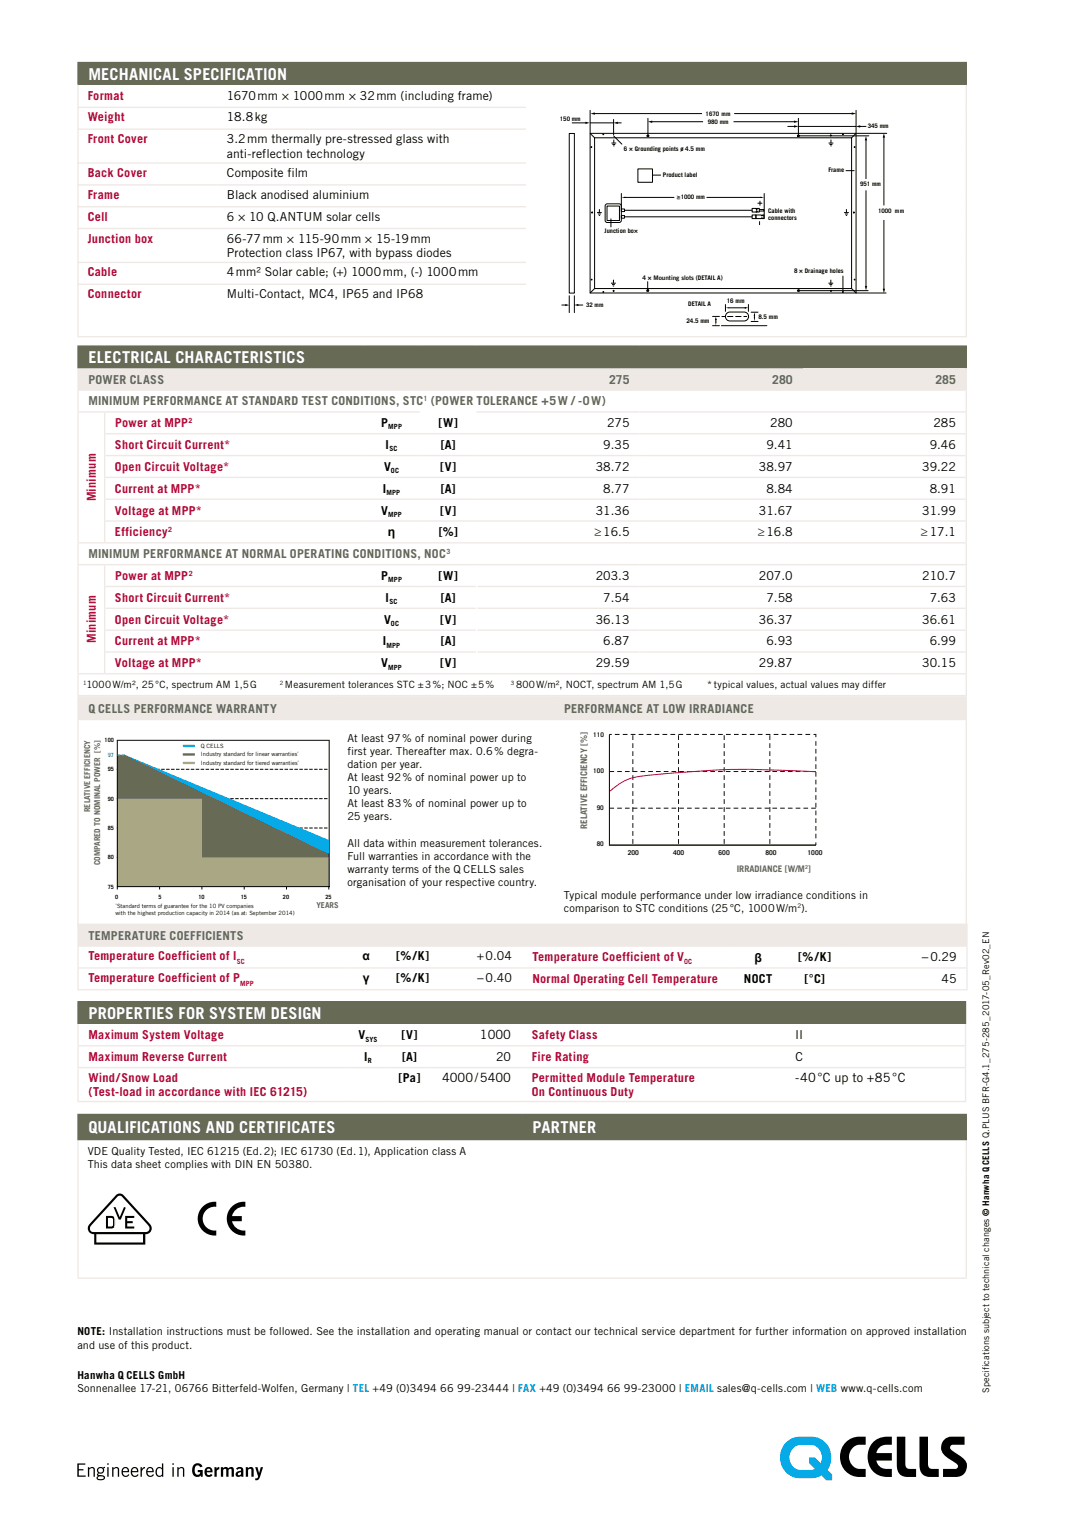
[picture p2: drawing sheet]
<svg xmlns="http://www.w3.org/2000/svg" width="210mm" height="297mm" viewBox="0 0 210 297" stroke-linecap="round" stroke-linejoin="round" font-family="sans-serif">
<defs><g id="words">
<g font-size="3.2" fill="#fff">
<text x="17.1" y="15.4">MECHANICAL SPECIFICATION</text>
<text x="17.1" y="70.4">ELECTRICAL CHARACTERISTICS</text>
<text x="17.1" y="197.6">PROPERTIES FOR SYSTEM DESIGN</text>
<text x="17.1" y="219.8">QUALIFICATIONS AND CERTIFICATES</text>
<text x="103.3" y="219.8">PARTNER</text>
</g>
<g font-size="2.5">
<text x="93.1" y="201.6">1000</text>
<text x="85.7" y="209.9">4000/5400</text>
<text x="154.2" y="209.9">-40°C up to +85°C</text>
</g>
<g font-size="2.4" fill="#b30838">
<text x="17" y="19.3">Format</text>
<text x="17" y="23.5">Weight</text>
<text x="17" y="27.8">Front Cover</text>
<text x="17" y="34.4">Back Cover</text>
<text x="17" y="38.6">Frame</text>
<text x="17" y="42.8">Cell</text>
<text x="17" y="47.1">Junction box</text>
<text x="17" y="53.6">Cable</text>
<text x="17" y="57.9">Connector</text>
<text x="22.3" y="82.9">Power at MPP</text>
<text x="22.3" y="87.1">Short Circuit Current*</text>
<text x="22.3" y="95.6">Current at MPP*</text>
<text x="22.3" y="91.4">Open Circuit Voltage*</text>
<text x="18.6" y="97.2" transform="rotate(-90 18.6 97.2)">Minimum</text>
<text x="22.3" y="99.8">Voltage at MPP*</text>
<text x="22.3" y="104.1">Efficiency</text>
<text x="22.3" y="112.5">Power at MPP</text>
<text x="22.3" y="116.8">Short Circuit Current*</text>
<text x="18.6" y="124.7" transform="rotate(-90 18.6 124.7)">Minimum</text>
<text x="22.3" y="125.2">Current at MPP*</text>
<text x="22.3" y="121">Open Circuit Voltage*</text>
<text x="22.3" y="129.5">Voltage at MPP*</text>
<text x="17.1" y="190.5">Temperature Coefficient of P</text>
<text x="17.1" y="186.3">Temperature Coefficient of I</text>
<text x="103.2" y="190.7">Normal Operating Cell Temperature</text>
<text x="103.3" y="186.5">Temperature Coefficient of V</text>
<text x="17.1" y="201.6">Maximum System Voltage</text>
<text x="103.1" y="201.6">Safety Class</text>
<text x="17.1" y="205.9">Maximum Reverse Current</text>
<text x="17.1" y="209.8">Wind/Snow Load</text>
<text x="103.1" y="209.8">Permitted Module Temperature</text>
<text x="103.1" y="205.9">Fire Rating</text>
<text x="17.1" y="212.7">(Test-load in accordance with IEC 61215)</text>
<text x="103.1" y="212.7">On Continuous Duty</text>
</g>
<g font-size="2.4">
<text x="44" y="19.3">1670mm × 1000mm × 32mm (including frame)</text>
<text x="44" y="23.5">18.8kg</text>
<text x="44" y="27.8">3.2mm thermally pre-stressed glass with</text>
<text x="44" y="30.6">anti-reflection technology</text>
<text x="44" y="34.4">Composite film</text>
<text x="44" y="38.6">Black anodised aluminium</text>
<text x="44" y="42.8">6 × 10 Q.ANTUM solar cells</text>
<text x="44" y="47.1">66-77mm × 115-90mm × 15-19mm</text>
<text x="44" y="49.9">Protection class IP67, with bypass diodes</text>
<text x="44" y="53.6">4mm² Solar cable; (+) 1000mm, (-) 1000mm</text>
<text x="44" y="57.9">Multi-Contact, MC4, IP65 and IP68</text>
<text x="73.9" y="82.9">P</text>
<text x="85" y="82.9">[W]</text>
<text x="117.7" y="82.9">275</text>
<text x="149.4" y="82.9">280</text>
<text x="181" y="82.9">285</text>
<text x="74.8" y="87.1">I</text>
<text x="85.5" y="87.1">[A]</text>
<text x="117" y="87.1">9.35</text>
<text x="148.6" y="87.1">9.41</text>
<text x="180.3" y="87.1">9.46</text>
<text x="74.2" y="95.6">I</text>
<text x="74.5" y="91.4">V</text>
<text x="85.4" y="91.4">[V]</text>
<text x="85.5" y="95.6">[A]</text>
<text x="115.5" y="91.4">38.72</text>
<text x="117" y="95.6">8.77</text>
<text x="147.2" y="91.4">38.97</text>
<text x="148.6" y="95.6">8.84</text>
<text x="178.8" y="91.4">39.22</text>
<text x="180.3" y="95.6">8.91</text>
<text x="73.9" y="99.8">V</text>
<text x="85.4" y="99.8">[V]</text>
<text x="115.5" y="99.8">31.36</text>
<text x="147.2" y="99.8">31.67</text>
<text x="178.8" y="99.8">31.99</text>
<text x="75.2" y="104.1">η</text>
<text x="85.1" y="104.1">[%]</text>
<text x="115.2" y="104.1">≥16.5</text>
<text x="146.9" y="104.1">≥16.8</text>
<text x="178.5" y="104.1">≥17.1</text>
<text x="73.9" y="112.5">P</text>
<text x="85" y="112.5">[W]</text>
<text x="115.5" y="112.5">203.3</text>
<text x="147.2" y="112.5">207.0</text>
<text x="178.8" y="112.5">210.7</text>
<text x="74.8" y="116.8">I</text>
<text x="85.5" y="116.8">[A]</text>
<text x="117" y="116.8">7.54</text>
<text x="148.6" y="116.8">7.58</text>
<text x="180.3" y="116.8">7.63</text>
<text x="74.2" y="125.2">I</text>
<text x="74.5" y="121">V</text>
<text x="85.4" y="121">[V]</text>
<text x="85.5" y="125.2">[A]</text>
<text x="115.5" y="121">36.13</text>
<text x="117" y="125.2">6.87</text>
<text x="147.2" y="121">36.37</text>
<text x="148.6" y="125.2">6.93</text>
<text x="178.8" y="121">36.61</text>
<text x="180.3" y="125.2">6.99</text>
<text x="73.9" y="129.5">V</text>
<text x="85.4" y="129.5">[V]</text>
<text x="115.5" y="129.5">29.59</text>
<text x="147.2" y="129.5">29.87</text>
<text x="178.8" y="129.5">30.15</text>
<text x="70.3" y="186.3">α</text>
<text x="70.4" y="190.5">γ</text>
<text x="76.8" y="190.5">[%/K]</text>
<text x="76.8" y="186.3">[%/K]</text>
<text x="92.4" y="190.5">−0.40</text>
<text x="92.4" y="186.3">+0.04</text>
<text x="144.3" y="190.7">NOCT</text>
<text x="146.3" y="186.5">β</text>
<text x="154.8" y="186.5">[%/K]</text>
<text x="156" y="190.7">[°C]</text>
<text x="178.7" y="186.5">−0.29</text>
<text x="182.6" y="190.7">45</text>
<text x="69.5" y="201.6">V</text>
<text x="77.8" y="201.6">[V]</text>
<text x="154.2" y="201.6">II</text>
<text x="70.6" y="205.9">I</text>
<text x="77.3" y="209.8">[Pa]</text>
<text x="78" y="205.9">[A]</text>
<text x="96.2" y="205.9">20</text>
<text x="154.2" y="205.9">C</text>
</g>
<g font-size="2.4" fill="#676a54">
<text x="17.1" y="74.4">POWER CLASS</text>
<text x="118.1" y="74.4">275</text>
<text x="149.7" y="74.4">280</text>
<text x="181.4" y="74.4">285</text>
<text x="17.1" y="78.7">MINIMUM PERFORMANCE AT STANDARD TEST CONDITIONS, STC (POWER TOLERANCE +5W / -0W)</text>
<text x="17.1" y="108.3">MINIMUM PERFORMANCE AT NORMAL OPERATING CONDITIONS, NOC</text>
<text x="17.1" y="138.3">Q CELLS PERFORMANCE WARRANTY</text>
<text x="109.4" y="138.3">PERFORMANCE AT LOW IRRADIANCE</text>
<text x="17.1" y="182.3">TEMPERATURE COEFFICIENTS</text>
</g>
<g font-size="2.1">
<text x="67.4" y="143.9">At least 97% of nominal power during</text>
<text x="67.4" y="146.5">first year. Thereafter max. 0.6% degra-</text>
<text x="67.4" y="149">dation per year.</text>
<text x="67.4" y="151.5">At least 92% of nominal power up to</text>
<text x="67.4" y="154.1">10 years.</text>
<text x="67.4" y="156.6">At least 83% of nominal power up to</text>
<text x="67.4" y="159.2">25 years.</text>
<text x="67.4" y="164.2">All data within measurement tolerances.</text>
<text x="67.4" y="166.8">Full warranties in accordance with the</text>
<text x="67.4" y="169.3">warranty terms of the Q CELLS sales</text>
<text x="67.4" y="171.9">organisation of your respective country.</text>
<text x="109.4" y="174.4">Typical module performance under low irradiance conditions in</text>
<text x="109.4" y="176.9">comparison to STC conditions (25°C, 1000W/m ).</text>
<text x="17" y="224">VDE Quality Tested, IEC 61215 (Ed.2); IEC 61730 (Ed.1), Application class A</text>
<text x="17" y="226.5">This data sheet complies with DIN EN 50380.</text>
<text x="15" y="259.1">NOTE: Installation instructions must be followed. See the installation and operating manual or contact our technical service department for further information on approved installation</text>
<text x="15" y="261.6">and use of this product.</text>
<text x="15" y="267.5">Hanwha Q CELLS GmbH</text>
<text x="15" y="270.1">Sonnenallee 17-21, 06766 Bitterfeld-Wolfen, Germany | TEL +49 (0)3494 66 99-23444 | FAX +49 (0)3494 66 99-23000 | EMAIL sales@q-cells.com | WEB www.q-cells.com</text>
</g>
<g font-size="1.9">
<text x="16.8" y="133.5">1000W/m², 25°C, spectrum AM 1,5G</text>
<text x="55.3" y="133.5">Measurement tolerances STC ±3%; NOC ±5%</text>
<text x="100.1" y="133.5">800W/m², NOCT, spectrum AM 1,5G</text>
<text x="137.1" y="133.5">* typical values, actual values may differ</text>
</g>
<g font-size="1.8" fill="#676a54">
<text x="113.8" y="160.8" transform="rotate(-90 113.8 160.8)">RELATIVE EFFICIENCY [%]</text>
<text x="142.9" y="169.1">IRRADIANCE [W/M ]</text>
</g>
<text font-size="1.8" x="191.8" y="270.2" transform="rotate(-90 191.8 270.2)">Specifications subject to technical changes © Hanwha Q CELLS Q.PLUS BFR-G4.1_275-285_2017-05_Rev02_EN</text>
<g font-size="1.6" fill="#676a54">
<text x="17.5" y="157.5" transform="rotate(-90 17.5 157.5)">RELATIVE EFFICIENCY</text>
<text x="19.4" y="167.9" transform="rotate(-90 19.4 167.9)">COMPARED TO NOMINAL POWER [%]</text>
<text x="61.4" y="176.2">YEARS</text>
</g>
<g font-size="1.5" fill="#a8a78d">
<text x="114.2" y="156.3" transform="rotate(-90 114.2 156.3)">Relative efficiency [%]</text>
<text x="148.4" y="168.5">Irradiance [W/m²]</text>
</g>
<g font-size="1.4" fill="#676a54">
<text x="82.1" y="77.9">1</text>
<text x="86.5" y="107.5">3</text>
</g>
<g font-size="1.4" fill="#b30838">
<text x="36.6" y="82.1">2</text>
<text x="32.6" y="103.3">2</text>
<text x="36.6" y="111.7">2</text>
<text x="45.9" y="187">SC</text>
<text x="46.6" y="191.3">MPP</text>
<text x="132.6" y="186.9">OC</text>
</g>
<g font-size="1.4">
<text x="75.3" y="83.3">MPP</text>
<text x="75.5" y="87.6">SC</text>
<text x="75.8" y="91.8">OC</text>
<text x="74.9" y="96">MPP</text>
<text x="75.3" y="100.3">MPP</text>
<text x="75.3" y="113">MPP</text>
<text x="75.5" y="117.2">SC</text>
<text x="74.9" y="125.7">MPP</text>
<text x="75.8" y="121.4">OC</text>
<text x="75.3" y="129.9">MPP</text>
<text x="70.8" y="202.1">SYS</text>
<text x="71.3" y="206.3">R</text>
</g>
<g font-size="1.3" fill="#11100f">
<text x="121.7" y="165.9">200</text>
<text x="130.5" y="165.9">400</text>
<text x="139.3" y="165.9">600</text>
<text x="148.4" y="165.9">800</text>
<text x="156.6" y="165.9">1000</text>
</g>
<g font-size="1.2">
<text x="108.6" y="23.5">150 mm</text>
<text x="136.8" y="22.4">1670 mm</text>
<text x="121" y="29.2">6 × Grounding points ø 4.5 mm</text>
<text x="137.2" y="24">980 mm</text>
<text x="168.3" y="24.9">345 mm</text>
<text x="128.5" y="34.4">Product label</text>
<text x="160.6" y="33.5">Frame</text>
<text x="166.8" y="36">951 mm</text>
<text x="131.3" y="38.7">≥1000 mm</text>
<text x="148.9" y="41.3">Cable with</text>
<text x="170.3" y="41.4">1000 mm</text>
<text x="117.2" y="45.2">Junction bo×</text>
<text x="148.9" y="42.7">connectors</text>
<text x="154" y="53">8 × Drainage holes</text>
<text x="113.6" y="59.6">32 mm</text>
<text x="124.6" y="54.2">4 × Mounting slots (DETAIL A)</text>
<text x="133.4" y="59.3">DETAIL A</text>
<text x="140.9" y="58.8">16 mm</text>
<text x="133.1" y="62.6">24.5 mm</text>
<text x="147.1" y="61.9">8.5 mm</text>
<text x="154.6" y="176.2">2</text>
</g>
<g font-size="1.2" fill="#11100f">
<text x="115" y="143">110</text>
<text x="115" y="150.1">100</text>
<text x="115.7" y="157.1">90</text>
<text x="115.7" y="164.1">80</text>
</g>
<g font-size="1.1">
<text x="16.1" y="132.9">1</text>
<text x="54.2" y="132.9">2</text>
<text x="99" y="132.9">3</text>
<text x="20.3" y="143.9">100</text>
<text x="20.9" y="149.6">95</text>
<text x="39" y="145.1">Q CELLS</text>
<text x="39" y="148.4">Industry standard for tiered warranties</text>
<text x="39" y="146.7">Industry standard for linear warranties</text>
<text x="20.9" y="155.3">90</text>
<text x="20.9" y="161">85</text>
<text x="20.9" y="166.7">80</text>
<text x="20.9" y="172.4">75</text>
<text x="22.3" y="174.3">0</text>
<text x="22.4" y="177.6">with the highest production capacity in 2014 (as at: September 2014)</text>
<text x="22.7" y="176.2">Standard terms of guarantee for the 10 PV companies</text>
<text x="30.7" y="174.3">5</text>
<text x="38.5" y="174.3">10</text>
<text x="46.7" y="174.3">15</text>
<text x="54.9" y="174.3">20</text>
<text x="63.1" y="174.3">25</text>
</g>
<text font-size="1.1" fill="#00aeef" x="20.9" y="146.8">97</text>
<text font-size="1" fill="#676a54" x="156.1" y="168.5">2</text>
<g font-size=".7">
<text x="57.6" y="146.3">*</text>
<text x="57.7" y="148">*</text>
<text x="22.4" y="175.8">*</text>
</g>
</g></defs>
<path d="M15.1 12.1h172.3v4.3h-172.3z" fill="#676a54"/>
<path d="M15.1 16.4v48.8M187.4 16.4v48.8M15 65.3h172.5" fill="none" stroke="#efe9e5" stroke-width=".26"/>
<path d="M15 12.1h172.5M15.1 12.3v4.1M187.4 12.3v4.1" fill="none" stroke="#676a54" stroke-width=".26"/>
<g fill="#000">
<path d="M15 283.9h1.5v.2h-1.2v.9h.9v.2h-.9v1h1.3v.3h-1.6zM17 284.6h.3v.3a.59 .59 0 0 1 .6-.3 .59 .59 0 0 1 .5 .5v1.4h-.3v-1.4a.45 .45 0 0 0-.4-.3 .45 .45 0 0 0-.4 .3v1.4h-.3zM21.7 284.6h.3v.3a.59 .59 0 0 1 .6-.3 .59 .59 0 0 1 .5 .5v1.4h-.3v-1.4a.45 .45 0 0 0-.4-.3 .45 .45 0 0 0-.4 .3v1.4h-.3zM27.3 284.6h.2v.4l.3-.3 .3-.1v.2l-.4 .2-.2 .4v1.1h-.2zM34.4 284.6h.2v.3a.59 .59 0 0 1 .7-.3 .59 .59 0 0 1 .4 .5v1.4h-.2v-1.4a.45 .45 0 0 0-.4-.3 .45 .45 0 0 0-.5 .3v1.4h-.2zM37.6 284.2a1.01 1.01 0 0 1 1.7 .3l-.5 .1a.56 .56 0 0 0-.7-.3 .56 .56 0 0 0-.3 .7 .69 .69 0 0 0 .1 .8 .69 .69 0 0 0 .8 .2l.1-.4h-.5v-.4h1v1.3h-.3v-.3a1.05 1.05 0 0 1-1.3 .1 1.05 1.05 0 0 1-.4-1.2zM41.6 284.6h.4v.3l.2-.2 .3-.1v.4l-.5 .3v1.2h-.4zM42.8 284.6h.4v.2a.75 .75 0 0 1 1.1 0l.5-.2a.48 .48 0 0 1 .6 .5v1.4h-.5v-1.3a.31 .31 0 0 0-.3-.3 .31 .31 0 0 0-.3 .2v1.4h-.4v-1.3a.31 .31 0 0 0-.3-.3 .31 .31 0 0 0-.3 .2v1.4h-.5zM47.7 284.6h.4v.2a.62 .62 0 0 1 .7-.2 .62 .62 0 0 1 .4 .6v1.3h-.5v-1.2a.33 .33 0 0 0-.2-.4 .33 .33 0 0 0-.4 .2v1.4h-.4zM49.5 284.6h.4l.3 1.2 .4-1.2h.4l-.6 1.9a.73 .73 0 0 1-.9 .6v-.3a.4 .4 0 0 0 .4-.1 .4 .4 0 0 0 .1-.5z"/>
<path d="M19.1 285.2a.46 .46 0 0 0 .9 0 .46 .46 0 0 0-.9 0zM19 286.6v.1a.72 .72 0 0 0 1.1 0 .84 .84 0 0 0-1.1-.1zM19 284.8a.84 .84 0 0 1 1-.1l.4-.2v.3l-.3 .1a.68 .68 0 0 1-.1 .8 .68 .68 0 0 1-.8 .1l-.2 .2 .2 .1a.94 .94 0 0 1 1.2 .6 .92 .92 0 0 1-.8 .5 .92 .92 0 0 1-.9-.5l.3-.4a.3 .3 0 0 1-.2-.3 .3 .3 0 0 1 .2-.2 .65 .65 0 0 1 0-1z"/>
<path d="M20.8 284.6h.3v1.9h-.3zM20.8 283.9h.3v.3h-.3z"/>
<path d="M24 285l-.2 .4h1l-.1-.3a.43 .43 0 0 0-.7-.1zM23.9 284.7a.75 .75 0 0 1 .9 0 .75 .75 0 0 1 .2 .9h-1.2a.57 .57 0 0 0 .4 .7 .57 .57 0 0 0 .7-.3l.2 .1a.84 .84 0 0 1-1.1 .3 .84 .84 0 0 1-.4-1.1z"/>
<path d="M25.8 285l-.2 .4h1l-.1-.3a.43 .43 0 0 0-.7-.1zM25.7 284.7a.75 .75 0 0 1 .9 0 .75 .75 0 0 1 .2 .9h-1.2a.57 .57 0 0 0 .4 .7 .57 .57 0 0 0 .7-.3l.2 .1a.84 .84 0 0 1-1.1 .3 .84 .84 0 0 1-.4-1.1z"/>
<path d="M28.7 285l-.1 .4h.9v-.3a.43 .43 0 0 0-.8-.1zM28.7 284.7a.75 .75 0 0 1 .9 0 .75 .75 0 0 1 .2 .9h-1.2a.57 .57 0 0 0 .4 .7 .57 .57 0 0 0 .7-.3l.2 .1a.84 .84 0 0 1-1.1 .3 .84 .84 0 0 1-.5-1.1z"/>
<path d="M30.6 285a.73 .73 0 0 0-.2 .8 .73 .73 0 0 0 .8 .4l.2-.2v-.9a.53 .53 0 0 0-.8-.1zM30.4 284.8a.69 .69 0 0 1 1 0v-.9h.3v2.6h-.3v-.2a.79 .79 0 0 1-1 0 .79 .79 0 0 1-.2-.9z"/>
<path d="M33.4 284.6h.3v1.9h-.3zM33.4 283.9h.3v.3h-.3z"/>
<path d="M40.2 285l-.1 .3h.7l-.2-.4zM39.9 284.8a.8 .8 0 0 1 1-.1 .8 .8 0 0 1 .3 .9h-1.1a.43 .43 0 0 0 .3 .5 .43 .43 0 0 0 .5-.2l.3 .2a.9 .9 0 0 1-1.2 .3 .9 .9 0 0 1-.3-1.3z"/>
<path d="M46.2 285.8a.3 .3 0 0 0 .2 .4 .3 .3 0 0 0 .3-.2v-.4zM45.8 284.8l.4-.2a.7 .7 0 0 1 1 .7v1.2h-.4v-.2a.62 .62 0 0 1-1.1-.1 .62 .62 0 0 1 .7-.9h.3a.35 .35 0 0 0-.2-.4 .35 .35 0 0 0-.4 .2z"/>
</g>
<path d="M152.4 279.8a4.1 4.1 0 0 0-.9 4.3 4.1 4.1 0 0 0 3.6 2.7l2.7-.1 1.5-.5 .9 1h1.2v-1.2l-.9-.9a4.1 4.1 0 0 0-3.1-6.4 5.6 5.6 0 0 0-5 1.1zM153.7 281.1l.4-.4a4.9 4.9 0 0 1 4.3 0 2.5 2.5 0 0 1 .7 3.1l-1.1-1.1h-1.1v1.1l1.1 1.2-.4 .1h-1.5a2.48 2.48 0 0 1-2.7-1.1 2.48 2.48 0 0 1 .3-2.9z" fill="#00aeef"/>
<path d="M164 279.8a4.3 4.3 0 0 1 3.9-1.1v1.6a2.47 2.47 0 0 0-3.3 2.3 2.47 2.47 0 0 0 3.3 2.4v1.5a4.1 4.1 0 0 1-4.7-2.3 4.1 4.1 0 0 1 .8-4.4zM169.1 279.9a4.1 4.1 0 0 1 3.8-1.2v1.6a2.62 2.62 0 0 0-2.7 .8l-.3 .8h3v1.4h-3a1.93 1.93 0 0 0 2 1.7h1v1.5a3.9 3.9 0 0 1-4.4-2.5 4.4 4.4 0 0 1 .6-4.1zM173.9 278.7h1.6v5.3a.81 .81 0 0 0 .9 1h1.2v1.5a3.5 3.5 0 0 1-3.3-.7l-.4-1v-.6zM178.3 278.7h1.6v5.3a.81 .81 0 0 0 .9 1h1.2v1.5a3.5 3.5 0 0 1-3.3-.7l-.4-1v-.6zM183.1 279.3l.9-.5 3-.1v1.6h-2.2a.54 .54 0 0 0-.6 .6 3.5 3.5 0 0 0 1.7 1.3 2.6 2.6 0 0 1 1.6 2.5 1.98 1.98 0 0 1-2.2 1.8h-2.4v-1.5h2.3l.5-.3 .1-.3a3.4 3.4 0 0 0-1.7-1.3 2.62 2.62 0 0 1-1.5-2.9z" fill="#000"/>
<path d="M15 35.9h87M15 31.6h87M15 25.1h87M15 20.8h87M15 55.1h87M15 50.9h87M15 44.3h87M15 40.1h87" fill="none" stroke="#efe9e5" stroke-width=".26"/>
<path d="M15.1 216.2h86.2v5h-86.2zM101.3 216.2h86.1v5h-86.1z" fill="#676a54"/>
<path d="M15.1 221.2v26.6M187.4 221.2v26.6M15 247.9h172.5" fill="none" stroke="#efe9e5" stroke-width=".26"/>
<path d="M15 216.2h172.5M15.1 216.3v4.9M187.4 216.3v4.9" fill="none" stroke="#676a54" stroke-width=".26"/>
<path d="M15.1 135.2h92.3v4.5h-92.3zM107.4 135.2h80v4.5h-80z" fill="#efe9e5"/>
<path d="M15 135.2h172.5M15.1 135.3v44.2M187.4 135.3v44.2M15 179.6h172.5" fill="none" stroke="#efe9e5" stroke-width=".26"/>
<path d="M24.4 232.3l3.6 4a3.5 3.5 0 0 1 1.4 2 1.14 1.14 0 0 1-1.2 1.1v2h-3.8v-.4h3.3v-1.6h-3.3v-.4h3.8a.76 .76 0 0 0 .8-.5 .76 .76 0 0 0-.3-.9l-4.3-4.7zM24.4 235.9v2.4h1.6v-.4h-1.3v-.6h1v-.4h-1v-.6h1.3v-.4zM24.4 234.2v.2zM22.5 231.8a1.13 1.13 0 0 1 1.3-.1 1.13 1.13 0 0 1 .6 1.2 1.52 1.52 0 0 0-1.4-.9l-.8 .8v-.6zM22.2 234.2h.2l.8 1.9 .8-1.9h.4l-1 2.4h-.4l-.8-2.1zM24.3 235.9l.1 2.4zM22.2 239h2.2v.4h-2.2zM22.2 241h2.2v.4h-2.2zM22.2 236.1v2l.1-.5v-1.2zM21.4 235.9l.8 .2v2l-.8 .2v-.4a.36 .36 0 0 0 .5-.3v-1a.36 .36 0 0 0-.5-.3zM22.2 232.2v.6l-.8 .8a1.61 1.61 0 0 1 .8-1.4zM22 234.2h.2v.3zM21.4 239h.8v.4h-.8zM21.4 241h.8v.4h-.8zM20.5 235.9h.9v.4h-.5v1.6h.5v.4h-.9zM21.4 233v.6l-3.6 4a.77 .77 0 0 0-.3 .9 .77 .77 0 0 0 .8 .5h3.1v.4h-2.7v1.6h2.7v.4h-3.1v-2a1.19 1.19 0 0 1-1.2-.8 1.19 1.19 0 0 1 .5-1.4z" fill-rule="evenodd" fill="#000"/>
<path d="M39.3 234.1a3.3 3.3 0 0 1 2.6-1v1a2.31 2.31 0 0 0-2.6 2.3 2.31 2.31 0 0 0 2.6 2.3v1a3.3 3.3 0 0 1-3.2-1.9 3.3 3.3 0 0 1 .6-3.7zM44.9 234.1a3.3 3.3 0 0 1 2.7-1v1a2.32 2.32 0 0 0-2.6 1.8h1.9v1h-1.9a2.32 2.32 0 0 0 2.6 1.8v1a3.3 3.3 0 0 1-3.3-1.9 3.3 3.3 0 0 1 .6-3.7z" fill="#000"/>
<path d="M15.1 179.3h172.4v4.2h-172.4z" fill="#efe9e5"/>
<path d="M15 179.3h172.6M15.1 179.4v4M187.5 179.4v4M15 187.8h172.6M15 192h172.6M15 183.5h172.6M15.1 183.7v3.9M15.1 187.9v4M187.5 183.7v3.9M187.5 187.9v4" fill="none" stroke="#efe9e5" stroke-width=".26"/>
<path d="M67.3 183.7v3.9M67.3 187.9v4M74.8 183.7v3.9M74.8 187.9v4" fill="none" stroke="#fff" stroke-width=".19"/>
<path d="M22.7 143.8h41.1v28.5h-41.1z" fill="#fff"/>
<path d="M22.7 149.2h41.1M22.7 154.9h41.1M22.7 160.6h41.1" fill="none" stroke="#000" stroke-width=".19" stroke-dasharray=".5 .5"/>
<path d="M22.7 146.5l1.5-.1 39.6 16.6v9h-41.1z" fill="#00aeef"/>
<path d="M22.7 166.3h41.1" fill="none" stroke="#120c15" stroke-width=".19" stroke-dasharray=".5 .5"/>
<path d="M22.7 143.6h41.1M22.7 172v.6M30.9 172v.6M39.2 172v.6M47.4 172v.6M55.6 172v.6M63.8 172v.6" fill="none" stroke="#000" stroke-width=".19"/>
<path d="M22.7 146.4h1.5l39.6 19.3v5.7h-41.1z" fill="#676a54"/>
<path d="M22.7 154.9h16.4v11.4h24.7v5.7h-41.1z" fill="#aaa784"/>
<path d="M22.7 143.6v28.4h41.2M63.8 143.6v28.4h.2" fill="none" stroke="#000" stroke-width=".19"/>
<path d="M35.5 144.7h2.3" fill="none" stroke="#00aeef" stroke-width=".45"/>
<path d="M35.5 148h2.3" fill="none" stroke="#aaa784" stroke-width=".19"/>
<path d="M35.5 148h2.3" fill="none" stroke="#aaa784" stroke-width=".45"/>
<path d="M35.5 146.4h2.3" fill="none" stroke="#676a54" stroke-width=".19"/>
<path d="M35.5 146.4h2.3" fill="none" stroke="#676a54" stroke-width=".45"/>
<path d="M22.8 146.5h1.5" fill="none" stroke="#00aeef" stroke-width=".19" stroke-dasharray=".4 .4" stroke-linecap="butt"/>
<path d="M15.1 67.1h172.3v4.3h-172.3z" fill="#676a54"/>
<g fill="#efe9e5">
<path d="M155.7 71.4h31.7v4.3h-31.7z"/>
<path d="M15.1 71.4h55.3v4.3h-55.3zM70.4 71.4h11v4.3h-11zM81.4 71.4h11v4.3h-11zM92.4 71.4h31.7v4.3h-31.7zM124.1 71.4h31.6v4.3h-31.6z"/>
</g>
<g fill="none" stroke="#efe9e5" stroke-width=".26">
<path d="M15 75.7h172.2M15 79.9h66.4M15.1 71.4v4.1M15.1 75.8v4M92.4 79.9h95.1M187.4 71.4v8.4M15.1 80v25.2M20.3 80v25.2M20.4 84.1h166.8M20.4 88.4h166.8M20.4 92.6h166.8M20.4 96.8h166.8"/>
<path d="M187.4 80v25.2M15 105.3h172.5M15 109.5h172.5M15.1 105.4v4M15.1 109.7v20.9M20.3 109.7v20.9M20.4 113.8h71.9M20.4 118h71.9M20.4 101.1h166.8M92.5 113.8h94.7M92.5 118h94.7M187.4 105.4v4"/>
<path d="M187.4 109.7v20.9M15 130.7h172.5M15 134.9h172.5M15.1 130.8v4M20.4 122.2h71.9M20.4 126.5h71.9M92.5 122.2h94.7M92.5 126.5h94.7M187.4 130.8v4"/>
</g>
<g fill="none" stroke="#fff" stroke-width=".26">
<path d="M124.1 80v4M124.1 84.3v3.9M124.1 88.5v4M124.1 92.7v4M124.1 97v3.9M70.4 109.7v3.9M92.4 109.7v20.9M124.1 101.2v4M124.1 109.7v3.9M124.1 113.9v4M124.1 118.1v4M124.1 122.4v3.9"/>
<path d="M124.1 126.6v4"/>
</g>
<path d="M15 67.1h172.5M15.1 67.3v4.1M187.4 67.3v4.1" fill="none" stroke="#676a54" stroke-width=".26"/>
<path d="M15.1 194.3h172.1v4.3h-172.1z" fill="#676a54"/>
<path d="M15.1 198.6v4.1M187.2 198.6v4.1M15 202.9h172.4M15 207.1h172.4M15 213.7h172.4M15.1 203v4M15.1 207.2v6.4M187.2 203v4M187.2 207.2v6.4" fill="none" stroke="#efe9e5" stroke-width=".26"/>
<path d="M15 194.3h172.4M15.1 194.5v4.1M187.2 194.5v4.1" fill="none" stroke="#676a54" stroke-width=".26"/>
<path d="M118.2 142.5v21.4h40M118.6 142.5h-.4v21.4h40M157.7 142.5h.5v.5M158.2 163.4v.5" fill="none" stroke="#11100f" stroke-width=".19"/>
<path d="M118.2 149.7h40M118.2 156.8h40M119.2 142.5h38.2M122.7 142.6v21.3M131.6 142.6v21.3M140.4 142.6v21.3M149.3 142.6v21.3M158.2 143.8v19.4" fill="none" stroke="#11100f" stroke-width=".19" stroke-dasharray=".9 .6" stroke-linecap="butt"/>
<path d="M158.2 149.7a169.8 169.8 0 0 0-35.5 1.2l-1.8 .7-2.6 1.9" fill="none" stroke="#b30838" stroke-width=".19"/>
<g fill="none" stroke="#000" stroke-width=".19">
<path d="M114.4 25.9h51.6v30.9h-51.6zM114.4 25.9l.9 .8M115.3 26.7h49.8v29.3h-49.8zM117.4 39.7l.3-.2h2.4l.3 .2 .1 3.1-.2 .3-2.6 .1-.3-.2zM117.7 40h2.4v2.8h-2.4zM123.7 32.8h2.8v2.6h-2.8zM128.2 34h-1.7M147 39.4h.8M147.4 39v.8M166 25.9l-.9 .8M115.3 56l-.9 .8M118.5 42.4v1.7"/>
<path d="M120.5 41.8h.6v.5h-.6zM120.5 40.5h.6v.5h-.6zM121.1 42.1h24.7M121.1 40.8h24.7M140.7 59.1v1.3M141.4 59.7h3.2M145.1 59.1v1.3M145.8 41.7h.8v.7h-.8zM145.8 40.4h.9v.3h.1v-.3h.4v.7h-.4v-.2h-.1v.2h-.9zM146.6 41.7h1v.2l.5-.2v.7h-.3v-.1h-.2v.1h-1zM147.2 40.7h.9v.2h-.9M147.3 43v.6"/>
<path d="M165.1 56l.9 .8M138.2 63.2h1.3M138.2 61.4h1.3M138.8 61.9v.6M139.9 63.2h8.8M140 61.4h.5M140.9 60.8l.6-.3h2.8a.87 .87 0 0 1 .9 .9 .87 .87 0 0 1-.9 .9h-2.8a.87 .87 0 0 1-.8-.6 .87 .87 0 0 1 .2-.9zM144.2 61.4h.6M145.7 62.4h1.3M145.7 60.6h1.3M146.3 61.1v.5"/>
</g>
<path d="M140.7 59.7l.7-.1v.2zM144.4 59.6l.8 .1-.8 .1zM138.8 61.4l.1 .7h-.2zM138.7 62.4h.2l-.1 .7zM146.3 60.5l.1 .7h-.2zM146.2 61.6h.2l-.1 .7z" fill="#000"/>
<path d="M143.7 61.4h-2.9" fill="none" stroke="#000" stroke-width=".19" stroke-dasharray="1.1 .5"/>
<path d="M116.9 26h.2v.1h-.2z" fill="#fff"/>
<path d="M116.9 26h.2v.1h-.2z" fill="none" stroke="#000" stroke-width=".19"/>
<path d="M163.4 26h.1v.1h-.1z" fill="#fff"/>
<path d="M163.4 26h.1v.1h-.1z" fill="none" stroke="#000" stroke-width=".19"/>
<path d="M165.6 28.5h.2v.1h-.2z" fill="#fff"/>
<path d="M165.6 28.5h.2v.1h-.2z" fill="none" stroke="#000" stroke-width=".19"/>
<path d="M165.6 54.2h.2v.1h-.2z" fill="#fff"/>
<path d="M165.6 54.2h.2v.1h-.2z" fill="none" stroke="#000" stroke-width=".19"/>
<path d="M163.4 56.6h.1v.1h-.1z" fill="#fff"/>
<path d="M163.4 56.6h.1v.1h-.1z" fill="none" stroke="#000" stroke-width=".19"/>
<path d="M116.9 56.6h.2v.1h-.2z" fill="#fff"/>
<path d="M116.9 56.6h.2v.1h-.2z" fill="none" stroke="#000" stroke-width=".19"/>
<path d="M114.6 54.2h.2v.1h-.2z" fill="#fff"/>
<path d="M114.6 54.2h.2v.1h-.2z" fill="none" stroke="#000" stroke-width=".19"/>
<path d="M114.6 28.5h.1v.1h-.1z" fill="#fff"/>
<g fill="none" stroke="#000" stroke-width=".19">
<path d="M110.4 25.9h1v31h-1zM110.9 23.8h2.8M114.4 21.4v4.4M114.4 23.8h4.6M114.6 28.5h.1v.1h-.1zM115.2 22h20.9M118.6 27.8h.9M118.7 28h.6M118.9 28.3h.3M119 23.2v3M119 26.4l1.6 1.6M119 27.1v.7"/>
<path d="M119.6 23.8h.9M120.5 37.5v3.1M121 38.3h9.7M125.4 26.3l.3-.1 .1 .2-.3 .1zM125.6 23v3.2M126.3 23.6h10M137.1 38.3h10.6M142.2 23.6h11.9M142.4 22h22.9M148.2 37.5v4.9M152.7 24.5h1.4M154.6 26.3l.3-.1 .1 .2-.3 .1z"/>
<path d="M154.8 23v3.3M154.8 24.5h11.2M155 26.4h13.5M160.7 27.8h.9M160.8 28h.6M161 28.3h.3M161.1 26.2v.2zM161.1 27.1v.7M164 33.1h1.7M166 21.4v4.5M166.1 25.9h5.8M166.6 24.5h1.4"/>
<path d="M167.9 27.1v7.6M167.9 36.9v18.8M171.4 26.5v13.3M108.9 59.2h.9M110.4 57.4v3.2M111.4 57.4v3.2M112 59.2h1M114.8 41.1l.1 .2zM115.8 41.2h.9M115.9 41.5h.6M116.1 41.8h.3M116.2 40.6v.6"/>
<path d="M118.5 54.9h.9M118.7 55.2h.5M118.8 55.5h.3M118.9 56.4l.2 .1h-.2zM118.9 54.3v.6M125.4 56.3l.3-.1 .1 .2-.3 .1zM125.6 54.6v1.7M154.6 56.3l.3-.1 .1 .2-.3 .1zM155 56.4h13.3M160.6 54.9h1M160.8 55.2h.6M161 55.5h.2"/>
<path d="M161.1 56.4l.1 .1h-.1zM161.1 54.3v.6M163.4 53.6v3M163.7 41.2h.9M163.8 41.5h.6M164 41.8h.3M164.1 40.6v.6M165.5 41.1l.1 .2zM166 56.8h5.8M171.4 42.7v13.5"/>
</g>
<g fill="#000">
<path d="M113.5 23.6l.9 .2-.9 .3zM114.5 22l.8-.2v.5zM119 23.8l.8-.2v.5zM120.5 38.3l.7-.1v.2zM125.6 23.6l.9-.2v.4zM147.4 38.2l.8 .1-.8 .1zM154 23.4l.8 .2-.8 .2zM154 24.3l.8 .2-.8 .2zM165.2 21.8l.8 .2-.8 .3zM165.9 24.5l.9-.2v.5zM167.9 26.4l.2 .8h-.4zM171.4 25.8l.2 .9h-.4z"/>
<path d="M109.6 59l.8 .2-.8 .2zM111.4 59.2l.7-.2v.4zM167.7 55.5h.4l-.2 .8zM171.2 56h.4l-.2 .9z"/>
</g>
<use href="#words"/>
</svg>
